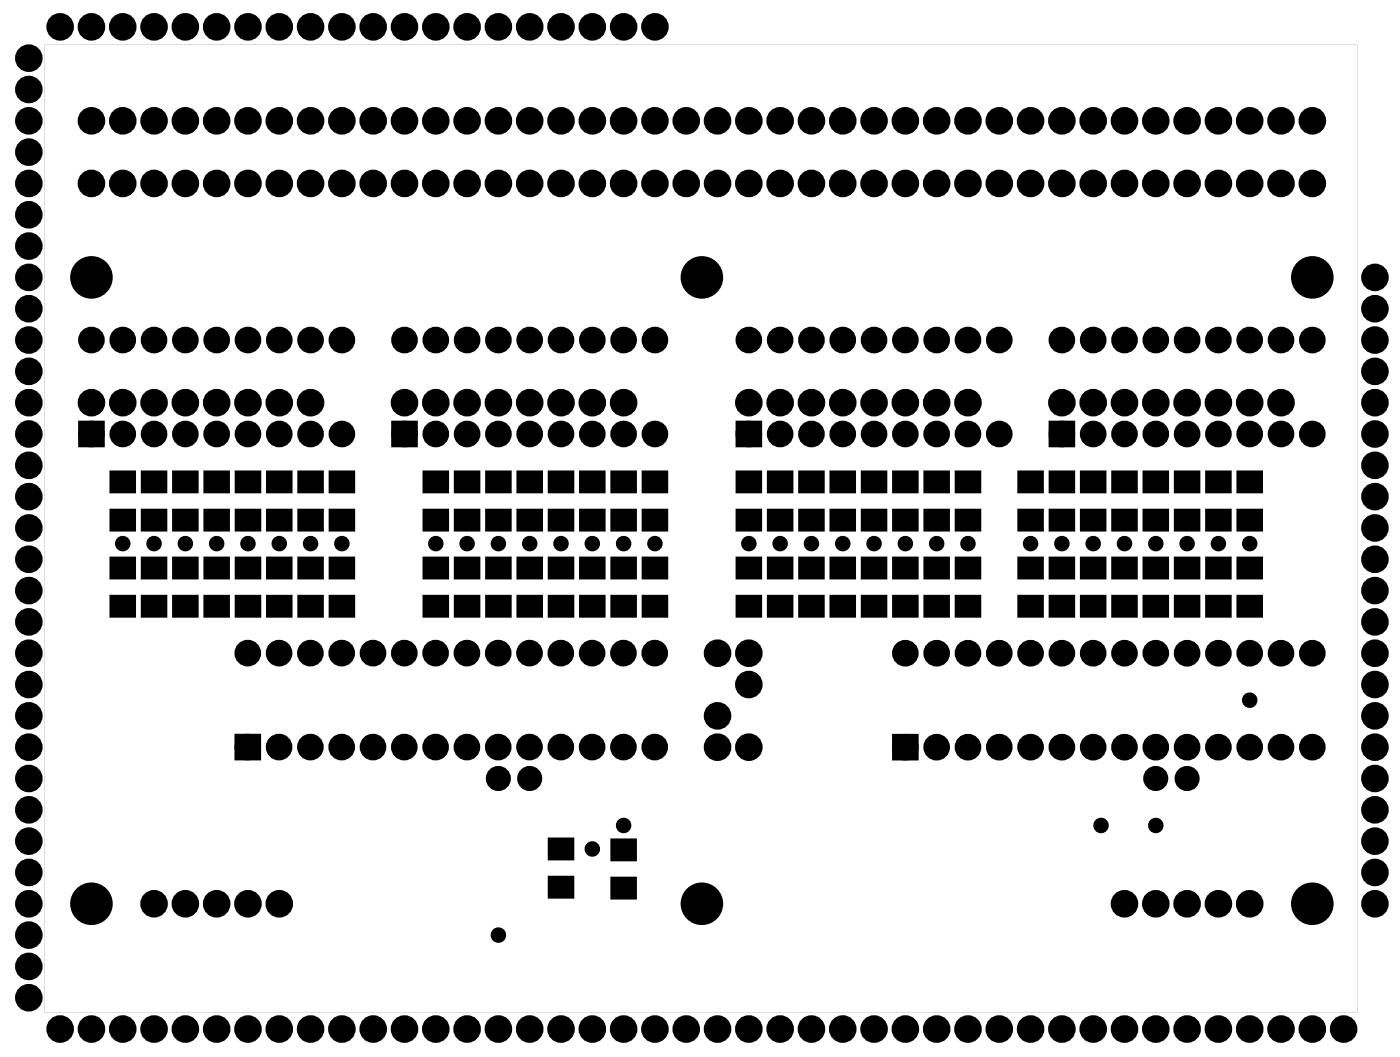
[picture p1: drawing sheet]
<svg xmlns="http://www.w3.org/2000/svg" width="114mm" height="86mm" viewBox="0 0 114 86" stroke-linecap="round" stroke-linejoin="round" font-family="sans-serif">
<g fill="#000">
<path d="M6.7 34.5h1.4v1.4h-1.4zM9 38.3h1.9v1.6h-1.9zM11.6 38.3h1.9v1.6h-1.9zM14.1 38.3h1.9v1.6h-1.9zM16.6 38.3h1.9v1.6h-1.9zM19.2 38.3h1.9v1.6h-1.9zM21.7 38.3h1.9v1.6h-1.9zM24.3 38.3h1.9v1.6h-1.9zM26.8 38.3h1.9v1.6h-1.9zM32.1 34.5h1.4v1.4h-1.4zM34.4 38.3h1.9v1.6h-1.9zM37 38.3h1.9v1.6h-1.9z"/>
<path d="M39.5 38.3h1.9v1.6h-1.9zM42 38.3h1.9v1.6h-1.9zM44.6 38.3h1.9v1.6h-1.9zM47.1 38.3h1.9v1.6h-1.9zM49.7 38.3h1.9v1.6h-1.9zM52.2 38.3h1.9v1.6h-1.9zM60.1 34.5h1.4v1.4h-1.4zM59.8 38.3h1.9v1.6h-1.9zM62.4 38.3h1.9v1.6h-1.9zM64.9 38.3h1.9v1.6h-1.9zM67.4 38.3h1.9v1.6h-1.9zM70 38.3h1.9v1.6h-1.9z"/>
<path d="M72.5 38.3h1.9v1.6h-1.9zM75.1 38.3h1.9v1.6h-1.9zM77.6 38.3h1.9v1.6h-1.9zM82.7 38.3h1.9v1.6h-1.9zM85.5 34.5h1.4v1.4h-1.4zM85.2 38.3h1.9v1.6h-1.9zM87.8 38.3h1.9v1.6h-1.9zM90.3 38.3h1.9v1.6h-1.9zM92.8 38.3h1.9v1.6h-1.9zM95.4 38.3h1.9v1.6h-1.9zM97.9 38.3h1.9v1.6h-1.9zM100.5 38.3h1.9v1.6h-1.9z"/>
<path d="M9 41.4h1.9v1.6h-1.9zM9 45.3h1.9v1.6h-1.9zM9 48.4h1.9v1.6h-1.9zM11.6 41.4h1.9v1.6h-1.9zM11.6 45.3h1.9v1.6h-1.9zM11.6 48.4h1.9v1.6h-1.9zM14.1 41.4h1.9v1.6h-1.9zM14.1 45.3h1.9v1.6h-1.9zM14.1 48.4h1.9v1.6h-1.9zM16.6 41.4h1.9v1.6h-1.9zM16.6 45.3h1.9v1.6h-1.9zM16.6 48.4h1.9v1.6h-1.9z"/>
<path d="M19.2 41.4h1.9v1.6h-1.9zM19.2 45.3h1.9v1.6h-1.9zM19.2 48.4h1.9v1.6h-1.9zM21.7 41.4h1.9v1.6h-1.9zM21.7 45.3h1.9v1.6h-1.9zM21.7 48.4h1.9v1.6h-1.9zM24.3 41.4h1.9v1.6h-1.9zM24.3 45.3h1.9v1.6h-1.9zM24.3 48.4h1.9v1.6h-1.9zM26.8 41.4h1.9v1.6h-1.9zM26.8 45.3h1.9v1.6h-1.9zM26.8 48.4h1.9v1.6h-1.9z"/>
<path d="M34.4 41.4h1.9v1.6h-1.9zM34.4 45.3h1.9v1.6h-1.9zM34.4 48.4h1.9v1.6h-1.9zM37 41.4h1.9v1.6h-1.9zM37 45.3h1.9v1.6h-1.9zM37 48.4h1.9v1.6h-1.9zM39.5 41.4h1.9v1.6h-1.9zM39.5 45.3h1.9v1.6h-1.9zM39.5 48.4h1.9v1.6h-1.9zM42 41.4h1.9v1.6h-1.9zM42 45.3h1.9v1.6h-1.9zM42 48.4h1.9v1.6h-1.9z"/>
<path d="M44.6 41.4h1.9v1.6h-1.9zM44.6 45.3h1.9v1.6h-1.9zM44.6 48.4h1.9v1.6h-1.9zM47.1 41.4h1.9v1.6h-1.9zM47.1 45.3h1.9v1.6h-1.9zM47.1 48.4h1.9v1.6h-1.9zM49.7 41.4h1.9v1.6h-1.9zM49.7 45.3h1.9v1.6h-1.9zM49.7 48.4h1.9v1.6h-1.9zM52.2 41.4h1.9v1.6h-1.9zM52.2 45.3h1.9v1.6h-1.9zM52.2 48.4h1.9v1.6h-1.9z"/>
<path d="M59.8 41.4h1.9v1.6h-1.9zM59.8 45.3h1.9v1.6h-1.9zM59.8 48.4h1.9v1.6h-1.9zM62.4 41.4h1.9v1.6h-1.9zM62.4 45.3h1.9v1.6h-1.9zM62.4 48.4h1.9v1.6h-1.9zM64.9 41.4h1.9v1.6h-1.9zM64.9 45.3h1.9v1.6h-1.9zM64.9 48.4h1.9v1.6h-1.9zM67.4 41.4h1.9v1.6h-1.9zM67.4 45.3h1.9v1.6h-1.9zM67.4 48.4h1.9v1.6h-1.9z"/>
<path d="M70 41.4h1.9v1.6h-1.9zM70 45.3h1.9v1.6h-1.9zM70 48.4h1.9v1.6h-1.9zM72.5 41.4h1.9v1.6h-1.9zM72.5 45.3h1.9v1.6h-1.9zM72.5 48.4h1.9v1.6h-1.9zM75.1 41.4h1.9v1.6h-1.9zM75.1 45.3h1.9v1.6h-1.9zM75.1 48.4h1.9v1.6h-1.9zM77.6 41.4h1.9v1.6h-1.9zM77.6 45.3h1.9v1.6h-1.9zM77.6 48.4h1.9v1.6h-1.9z"/>
<path d="M82.7 45.3h1.9v1.6h-1.9zM82.7 48.4h1.9v1.6h-1.9zM82.7 41.4h1.9v1.6h-1.9zM85.2 45.3h1.9v1.6h-1.9zM85.2 48.4h1.9v1.6h-1.9zM85.2 41.4h1.9v1.6h-1.9zM87.8 45.3h1.9v1.6h-1.9zM87.8 48.4h1.9v1.6h-1.9zM87.8 41.4h1.9v1.6h-1.9zM90.3 45.3h1.9v1.6h-1.9zM90.3 48.4h1.9v1.6h-1.9zM90.3 41.4h1.9v1.6h-1.9z"/>
<path d="M92.8 45.3h1.9v1.6h-1.9zM92.8 48.4h1.9v1.6h-1.9zM92.8 41.4h1.9v1.6h-1.9zM95.4 45.3h1.9v1.6h-1.9zM95.4 48.4h1.9v1.6h-1.9zM95.4 41.4h1.9v1.6h-1.9zM97.9 45.3h1.9v1.6h-1.9zM97.9 48.4h1.9v1.6h-1.9zM97.9 41.4h1.9v1.6h-1.9zM100.5 41.4h1.9v1.6h-1.9zM100.5 45.3h1.9v1.6h-1.9zM100.5 48.4h1.9v1.6h-1.9z"/>
<path d="M19.4 59.9h1.4v1.4h-1.4zM44.6 71.2h1.9v1.6h-1.9zM44.6 68.1h1.9v1.6h-1.9zM49.7 68.1h1.9v1.6h-1.9zM49.7 71.2h1.9v1.6h-1.9zM72.8 59.9h1.4v1.4h-1.4z"/>
<path d="M3.6 3.6h106.5v78.5h-106.5zM3.6 3.6v78.5h106.5v-78.5z"/>
</g>
<g fill="#000">
<circle cx="2.3" cy="9.8" r=".74"/>
<circle cx="2.3" cy="14.9" r=".74"/>
<circle cx="2.3" cy="7.3" r=".74"/>
<circle cx="2.3" cy="4.7" r=".74"/>
<circle cx="2.3" cy="12.3" r=".74"/>
<circle cx="2.3" cy="17.4" r=".74"/>
<circle cx="2.3" cy="20" r=".74"/>
<circle cx="4.9" cy="2.2" r=".74"/>
<circle cx="7.4" cy="14.9" r=".74"/>
<circle cx="7.4" cy="9.8" r=".74"/>
<circle cx="7.4" cy="2.2" r=".74"/>
<circle cx="10" cy="14.9" r=".74"/>
<circle cx="10" cy="9.8" r=".74"/>
<circle cx="10" cy="2.2" r=".74"/>
<circle cx="12.5" cy="14.9" r=".74"/>
<circle cx="12.5" cy="9.8" r=".74"/>
<circle cx="12.5" cy="2.2" r=".74"/>
<circle cx="15" cy="14.9" r=".74"/>
<circle cx="15" cy="9.8" r=".74"/>
<circle cx="15" cy="2.2" r=".74"/>
<circle cx="17.6" cy="14.9" r=".74"/>
<circle cx="17.6" cy="9.8" r=".74"/>
<circle cx="17.6" cy="2.2" r=".74"/>
<circle cx="20.1" cy="14.9" r=".74"/>
<circle cx="20.1" cy="9.8" r=".74"/>
<circle cx="20.1" cy="2.2" r=".74"/>
<circle cx="22.7" cy="14.9" r=".74"/>
<circle cx="22.7" cy="9.8" r=".74"/>
<circle cx="22.7" cy="2.2" r=".74"/>
<circle cx="25.2" cy="14.9" r=".74"/>
<circle cx="25.2" cy="9.8" r=".74"/>
<circle cx="25.2" cy="2.2" r=".74"/>
<circle cx="27.7" cy="14.9" r=".74"/>
<circle cx="27.7" cy="9.8" r=".74"/>
<circle cx="27.7" cy="2.2" r=".74"/>
<circle cx="30.3" cy="14.9" r=".74"/>
<circle cx="30.3" cy="9.8" r=".74"/>
<circle cx="30.3" cy="2.2" r=".74"/>
<circle cx="32.8" cy="14.9" r=".74"/>
<circle cx="32.8" cy="9.8" r=".74"/>
<circle cx="32.8" cy="2.2" r=".74"/>
<circle cx="35.4" cy="14.9" r=".74"/>
<circle cx="35.4" cy="9.8" r=".74"/>
<circle cx="35.4" cy="2.2" r=".74"/>
<circle cx="37.9" cy="14.9" r=".74"/>
<circle cx="37.9" cy="9.8" r=".74"/>
<circle cx="37.9" cy="2.2" r=".74"/>
<circle cx="40.4" cy="14.9" r=".74"/>
<circle cx="40.4" cy="9.8" r=".74"/>
<circle cx="40.4" cy="2.2" r=".74"/>
<circle cx="43" cy="14.9" r=".74"/>
<circle cx="43" cy="9.8" r=".74"/>
<circle cx="43" cy="2.2" r=".74"/>
<circle cx="45.5" cy="14.9" r=".74"/>
<circle cx="45.5" cy="9.8" r=".74"/>
<circle cx="45.5" cy="2.2" r=".74"/>
<circle cx="48.1" cy="14.9" r=".74"/>
<circle cx="48.1" cy="9.8" r=".74"/>
<circle cx="48.1" cy="2.2" r=".74"/>
<circle cx="50.6" cy="14.9" r=".74"/>
<circle cx="50.6" cy="9.8" r=".74"/>
<circle cx="50.6" cy="2.2" r=".74"/>
<circle cx="53.1" cy="14.9" r=".74"/>
<circle cx="53.1" cy="9.8" r=".74"/>
<circle cx="53.1" cy="2.2" r=".74"/>
<circle cx="55.7" cy="14.9" r=".74"/>
<circle cx="55.7" cy="9.8" r=".74"/>
<circle cx="58.2" cy="14.9" r=".74"/>
<circle cx="58.2" cy="9.8" r=".74"/>
<circle cx="60.8" cy="14.9" r=".74"/>
<circle cx="60.8" cy="9.8" r=".74"/>
<circle cx="63.3" cy="14.9" r=".74"/>
<circle cx="63.3" cy="9.8" r=".74"/>
<circle cx="65.8" cy="14.9" r=".74"/>
<circle cx="65.8" cy="9.8" r=".74"/>
<circle cx="68.4" cy="14.9" r=".74"/>
<circle cx="68.4" cy="9.8" r=".74"/>
<circle cx="70.9" cy="14.9" r=".74"/>
<circle cx="70.9" cy="9.8" r=".74"/>
<circle cx="73.5" cy="14.9" r=".74"/>
<circle cx="73.5" cy="9.8" r=".74"/>
<circle cx="76" cy="14.9" r=".74"/>
<circle cx="76" cy="9.8" r=".74"/>
<circle cx="78.5" cy="14.9" r=".74"/>
<circle cx="78.5" cy="9.8" r=".74"/>
<circle cx="81.1" cy="14.9" r=".74"/>
<circle cx="81.1" cy="9.8" r=".74"/>
<circle cx="83.6" cy="14.9" r=".74"/>
<circle cx="83.6" cy="9.8" r=".74"/>
<circle cx="86.2" cy="14.9" r=".74"/>
<circle cx="86.2" cy="9.8" r=".74"/>
<circle cx="88.7" cy="14.9" r=".74"/>
<circle cx="88.7" cy="9.8" r=".74"/>
<circle cx="91.2" cy="14.9" r=".74"/>
<circle cx="91.2" cy="9.8" r=".74"/>
<circle cx="93.8" cy="14.9" r=".74"/>
<circle cx="93.8" cy="9.8" r=".74"/>
<circle cx="96.3" cy="14.9" r=".74"/>
<circle cx="96.3" cy="9.8" r=".74"/>
<circle cx="98.9" cy="14.9" r=".74"/>
<circle cx="98.9" cy="9.8" r=".74"/>
<circle cx="101.4" cy="14.9" r=".74"/>
<circle cx="101.4" cy="9.8" r=".74"/>
<circle cx="103.9" cy="14.9" r=".74"/>
<circle cx="103.9" cy="9.8" r=".74"/>
<circle cx="106.5" cy="14.9" r=".74"/>
<circle cx="106.5" cy="9.8" r=".74"/>
<circle cx="2.3" cy="22.5" r=".74"/>
<circle cx="2.3" cy="25" r=".74"/>
<circle cx="2.3" cy="32.7" r=".74"/>
<circle cx="2.3" cy="30.1" r=".74"/>
<circle cx="2.3" cy="35.2" r=".74"/>
<circle cx="2.3" cy="37.7" r=".74"/>
<circle cx="2.3" cy="27.6" r=".74"/>
<circle cx="7.4" cy="22.5" r="1.6"/>
<circle cx="7.4" cy="27.6" r=".7"/>
<circle cx="7.4" cy="35.2" r=".7"/>
<circle cx="7.4" cy="32.7" r=".74"/>
<circle cx="10" cy="27.6" r=".7"/>
<circle cx="10" cy="35.2" r=".7"/>
<circle cx="10" cy="32.7" r=".74"/>
<circle cx="12.5" cy="27.6" r=".7"/>
<circle cx="12.5" cy="35.2" r=".7"/>
<circle cx="12.5" cy="32.7" r=".74"/>
<circle cx="15" cy="27.6" r=".7"/>
<circle cx="15" cy="35.2" r=".7"/>
<circle cx="15" cy="32.7" r=".74"/>
<circle cx="17.6" cy="27.6" r=".7"/>
<circle cx="17.6" cy="35.2" r=".7"/>
<circle cx="17.6" cy="32.7" r=".74"/>
<circle cx="20.1" cy="27.6" r=".7"/>
<circle cx="20.1" cy="35.2" r=".7"/>
<circle cx="20.1" cy="32.7" r=".74"/>
<circle cx="22.7" cy="27.6" r=".7"/>
<circle cx="22.7" cy="35.2" r=".7"/>
<circle cx="22.7" cy="32.7" r=".74"/>
<circle cx="25.2" cy="27.6" r=".7"/>
<circle cx="25.2" cy="35.2" r=".7"/>
<circle cx="25.2" cy="32.7" r=".74"/>
<circle cx="27.7" cy="27.6" r=".7"/>
<circle cx="27.7" cy="35.2" r=".7"/>
<circle cx="32.8" cy="27.6" r=".7"/>
<circle cx="32.8" cy="35.2" r=".7"/>
<circle cx="32.8" cy="32.7" r=".74"/>
<circle cx="35.4" cy="27.6" r=".7"/>
<circle cx="35.4" cy="35.2" r=".7"/>
<circle cx="35.4" cy="32.7" r=".74"/>
<circle cx="37.9" cy="27.6" r=".7"/>
<circle cx="37.9" cy="35.2" r=".7"/>
<circle cx="37.9" cy="32.7" r=".74"/>
<circle cx="40.4" cy="27.6" r=".7"/>
<circle cx="40.4" cy="35.2" r=".7"/>
<circle cx="40.4" cy="32.7" r=".74"/>
<circle cx="43" cy="27.6" r=".7"/>
<circle cx="43" cy="35.2" r=".7"/>
<circle cx="43" cy="32.7" r=".74"/>
<circle cx="45.5" cy="27.6" r=".7"/>
<circle cx="45.5" cy="35.2" r=".7"/>
<circle cx="45.5" cy="32.7" r=".74"/>
<circle cx="48.1" cy="27.6" r=".7"/>
<circle cx="48.1" cy="35.2" r=".7"/>
<circle cx="48.1" cy="32.7" r=".74"/>
<circle cx="50.6" cy="27.6" r=".7"/>
<circle cx="50.6" cy="35.2" r=".7"/>
<circle cx="50.6" cy="32.7" r=".74"/>
<circle cx="53.1" cy="27.6" r=".7"/>
<circle cx="53.1" cy="35.2" r=".7"/>
<circle cx="57" cy="22.5" r="1.6"/>
<circle cx="60.8" cy="27.6" r=".7"/>
<circle cx="60.8" cy="35.2" r=".7"/>
<circle cx="60.8" cy="32.7" r=".74"/>
<circle cx="63.3" cy="27.6" r=".7"/>
<circle cx="63.3" cy="35.2" r=".7"/>
<circle cx="63.3" cy="32.7" r=".74"/>
<circle cx="65.8" cy="27.6" r=".7"/>
<circle cx="65.8" cy="35.2" r=".7"/>
<circle cx="65.8" cy="32.7" r=".74"/>
<circle cx="68.4" cy="27.6" r=".7"/>
<circle cx="68.4" cy="35.2" r=".7"/>
<circle cx="68.4" cy="32.7" r=".74"/>
<circle cx="70.9" cy="27.6" r=".7"/>
<circle cx="70.9" cy="35.2" r=".7"/>
<circle cx="70.9" cy="32.7" r=".74"/>
<circle cx="73.5" cy="27.6" r=".7"/>
<circle cx="73.5" cy="35.2" r=".7"/>
<circle cx="73.5" cy="32.7" r=".74"/>
<circle cx="76" cy="27.6" r=".7"/>
<circle cx="76" cy="35.2" r=".7"/>
<circle cx="76" cy="32.7" r=".74"/>
<circle cx="78.5" cy="27.6" r=".7"/>
<circle cx="78.5" cy="35.2" r=".7"/>
<circle cx="78.5" cy="32.7" r=".74"/>
<circle cx="81.1" cy="27.6" r=".7"/>
<circle cx="81.1" cy="35.2" r=".7"/>
<circle cx="86.2" cy="27.6" r=".7"/>
<circle cx="86.2" cy="35.2" r=".7"/>
<circle cx="86.2" cy="32.7" r=".74"/>
<circle cx="88.7" cy="27.6" r=".7"/>
<circle cx="88.7" cy="35.2" r=".7"/>
<circle cx="88.7" cy="32.7" r=".74"/>
<circle cx="91.2" cy="27.6" r=".7"/>
<circle cx="91.2" cy="35.2" r=".7"/>
<circle cx="91.2" cy="32.7" r=".74"/>
<circle cx="93.8" cy="27.6" r=".7"/>
<circle cx="93.8" cy="35.2" r=".7"/>
<circle cx="93.8" cy="32.7" r=".74"/>
<circle cx="96.3" cy="27.6" r=".7"/>
<circle cx="96.3" cy="35.2" r=".7"/>
<circle cx="96.3" cy="32.7" r=".74"/>
<circle cx="98.9" cy="27.6" r=".7"/>
<circle cx="98.9" cy="35.2" r=".7"/>
<circle cx="98.9" cy="32.7" r=".74"/>
<circle cx="101.4" cy="27.6" r=".7"/>
<circle cx="101.4" cy="35.2" r=".7"/>
<circle cx="101.4" cy="32.7" r=".74"/>
<circle cx="103.9" cy="27.6" r=".7"/>
<circle cx="103.9" cy="35.2" r=".7"/>
<circle cx="103.9" cy="32.7" r=".74"/>
<circle cx="106.5" cy="22.5" r="1.6"/>
<circle cx="106.5" cy="27.6" r=".7"/>
<circle cx="106.5" cy="35.2" r=".7"/>
<circle cx="111.6" cy="35.2" r=".74"/>
<circle cx="111.6" cy="37.7" r=".74"/>
<circle cx="111.6" cy="22.5" r=".74"/>
<circle cx="111.6" cy="25" r=".74"/>
<circle cx="111.6" cy="27.6" r=".74"/>
<circle cx="111.6" cy="30.1" r=".74"/>
<circle cx="111.6" cy="32.7" r=".74"/>
<circle cx="2.3" cy="50.4" r=".74"/>
<circle cx="2.3" cy="53" r=".74"/>
<circle cx="2.3" cy="58.1" r=".74"/>
<circle cx="2.3" cy="47.9" r=".74"/>
<circle cx="2.3" cy="55.5" r=".74"/>
<circle cx="2.3" cy="45.4" r=".74"/>
<circle cx="2.3" cy="40.3" r=".74"/>
<circle cx="2.3" cy="42.8" r=".74"/>
<circle cx="10" cy="44.1" r=".35"/>
<circle cx="12.5" cy="44.1" r=".35"/>
<circle cx="15" cy="44.1" r=".35"/>
<circle cx="17.6" cy="44.1" r=".35"/>
<circle cx="20.1" cy="53" r=".7"/>
<circle cx="20.1" cy="44.1" r=".35"/>
<circle cx="22.6" cy="53" r=".7"/>
<circle cx="22.7" cy="44.1" r=".35"/>
<circle cx="25.2" cy="53" r=".7"/>
<circle cx="25.2" cy="44.1" r=".35"/>
<circle cx="27.7" cy="53" r=".7"/>
<circle cx="27.7" cy="44.1" r=".35"/>
<circle cx="30.3" cy="53" r=".7"/>
<circle cx="32.8" cy="53" r=".7"/>
<circle cx="35.3" cy="53" r=".7"/>
<circle cx="35.4" cy="44.1" r=".35"/>
<circle cx="37.9" cy="53" r=".7"/>
<circle cx="37.9" cy="44.1" r=".35"/>
<circle cx="40.4" cy="53" r=".7"/>
<circle cx="40.4" cy="44.1" r=".35"/>
<circle cx="43" cy="53" r=".7"/>
<circle cx="43" cy="44.1" r=".35"/>
<circle cx="45.5" cy="53" r=".7"/>
<circle cx="45.5" cy="44.1" r=".35"/>
<circle cx="48" cy="53" r=".7"/>
<circle cx="48.1" cy="44.1" r=".35"/>
<circle cx="50.6" cy="53" r=".7"/>
<circle cx="50.6" cy="44.1" r=".35"/>
<circle cx="53.1" cy="53" r=".7"/>
<circle cx="53.1" cy="44.1" r=".35"/>
<circle cx="58.2" cy="53" r=".74"/>
<circle cx="58.2" cy="58.1" r=".74"/>
<circle cx="60.8" cy="53" r=".74"/>
<circle cx="60.8" cy="44.1" r=".35"/>
<circle cx="60.8" cy="55.5" r=".74"/>
<circle cx="63.3" cy="44.1" r=".35"/>
<circle cx="65.8" cy="44.1" r=".35"/>
<circle cx="68.4" cy="44.1" r=".35"/>
<circle cx="70.9" cy="44.1" r=".35"/>
<circle cx="73.5" cy="44.1" r=".35"/>
<circle cx="73.5" cy="53" r=".7"/>
<circle cx="76" cy="44.1" r=".35"/>
<circle cx="76" cy="53" r=".7"/>
<circle cx="78.5" cy="44.1" r=".35"/>
<circle cx="78.5" cy="53" r=".7"/>
<circle cx="81.1" cy="53" r=".7"/>
<circle cx="83.6" cy="44.1" r=".35"/>
<circle cx="83.6" cy="53" r=".7"/>
<circle cx="86.2" cy="44.1" r=".35"/>
<circle cx="86.2" cy="53" r=".7"/>
<circle cx="88.7" cy="44.1" r=".35"/>
<circle cx="88.7" cy="53" r=".7"/>
<circle cx="91.2" cy="44.1" r=".35"/>
<circle cx="91.2" cy="53" r=".7"/>
<circle cx="93.8" cy="44.1" r=".35"/>
<circle cx="93.8" cy="53" r=".7"/>
<circle cx="96.3" cy="44.1" r=".35"/>
<circle cx="96.3" cy="53" r=".7"/>
<circle cx="98.9" cy="44.1" r=".35"/>
<circle cx="98.9" cy="53" r=".7"/>
<circle cx="101.4" cy="56.8" r=".35"/>
<circle cx="101.4" cy="44.1" r=".35"/>
<circle cx="101.4" cy="53" r=".7"/>
<circle cx="103.9" cy="53" r=".7"/>
<circle cx="106.5" cy="53" r=".7"/>
<circle cx="111.6" cy="40.3" r=".74"/>
<circle cx="111.6" cy="53" r=".74"/>
<circle cx="111.6" cy="55.5" r=".74"/>
<circle cx="111.6" cy="58.1" r=".74"/>
<circle cx="111.6" cy="45.4" r=".74"/>
<circle cx="111.6" cy="42.8" r=".74"/>
<circle cx="111.6" cy="50.4" r=".74"/>
<circle cx="111.6" cy="47.9" r=".74"/>
<circle cx="2.3" cy="70.8" r=".74"/>
<circle cx="2.3" cy="75.8" r=".74"/>
<circle cx="2.3" cy="65.7" r=".74"/>
<circle cx="2.3" cy="60.6" r=".74"/>
<circle cx="2.3" cy="63.1" r=".74"/>
<circle cx="2.3" cy="68.2" r=".74"/>
<circle cx="2.3" cy="78.4" r=".74"/>
<circle cx="2.3" cy="73.3" r=".74"/>
<circle cx="7.4" cy="73.3" r="1.6"/>
<circle cx="12.5" cy="73.3" r=".74"/>
<circle cx="15" cy="73.3" r=".74"/>
<circle cx="17.6" cy="73.3" r=".74"/>
<circle cx="20.1" cy="60.6" r=".7"/>
<circle cx="20.1" cy="73.3" r=".74"/>
<circle cx="22.6" cy="60.6" r=".7"/>
<circle cx="22.7" cy="73.3" r=".74"/>
<circle cx="25.2" cy="60.6" r=".7"/>
<circle cx="27.7" cy="60.6" r=".7"/>
<circle cx="30.3" cy="60.6" r=".7"/>
<circle cx="32.8" cy="60.6" r=".7"/>
<circle cx="35.3" cy="60.6" r=".7"/>
<circle cx="37.9" cy="60.6" r=".7"/>
<circle cx="40.4" cy="60.6" r=".7"/>
<circle cx="40.4" cy="63.1" r=".64"/>
<circle cx="40.4" cy="75.8" r=".35"/>
<circle cx="43" cy="60.6" r=".7"/>
<circle cx="43" cy="63.1" r=".64"/>
<circle cx="45.5" cy="60.6" r=".7"/>
<circle cx="48" cy="60.6" r=".7"/>
<circle cx="48.1" cy="68.9" r=".35"/>
<circle cx="50.6" cy="60.6" r=".7"/>
<circle cx="50.6" cy="66.9" r=".35"/>
<circle cx="53.1" cy="60.6" r=".7"/>
<circle cx="56.9" cy="73.3" r="1.6"/>
<circle cx="58.2" cy="60.6" r=".74"/>
<circle cx="60.8" cy="60.6" r=".74"/>
<circle cx="73.5" cy="60.6" r=".7"/>
<circle cx="76" cy="60.6" r=".7"/>
<circle cx="78.5" cy="60.6" r=".7"/>
<circle cx="81.1" cy="60.6" r=".7"/>
<circle cx="83.6" cy="60.6" r=".7"/>
<circle cx="86.2" cy="60.6" r=".7"/>
<circle cx="88.7" cy="60.6" r=".7"/>
<circle cx="89.3" cy="66.9" r=".35"/>
<circle cx="91.2" cy="60.6" r=".7"/>
<circle cx="91.2" cy="73.3" r=".74"/>
<circle cx="93.8" cy="63.1" r=".64"/>
<circle cx="93.8" cy="66.9" r=".35"/>
<circle cx="93.8" cy="60.6" r=".7"/>
<circle cx="93.8" cy="73.3" r=".74"/>
<circle cx="96.3" cy="63.1" r=".64"/>
<circle cx="96.3" cy="60.6" r=".7"/>
<circle cx="96.3" cy="73.3" r=".74"/>
<circle cx="98.9" cy="60.6" r=".7"/>
<circle cx="98.9" cy="73.3" r=".74"/>
<circle cx="101.4" cy="60.6" r=".7"/>
<circle cx="101.4" cy="73.3" r=".74"/>
<circle cx="103.9" cy="60.6" r=".7"/>
<circle cx="106.5" cy="73.3" r="1.6"/>
<circle cx="106.5" cy="60.6" r=".7"/>
<circle cx="111.6" cy="70.8" r=".74"/>
<circle cx="111.6" cy="68.2" r=".74"/>
<circle cx="111.6" cy="65.7" r=".74"/>
<circle cx="111.6" cy="63.1" r=".74"/>
<circle cx="111.6" cy="73.3" r=".74"/>
<circle cx="111.6" cy="60.6" r=".74"/>
<circle cx="2.3" cy="80.9" r=".74"/>
<circle cx="4.9" cy="83.5" r=".74"/>
<circle cx="7.4" cy="83.5" r=".74"/>
<circle cx="10" cy="83.5" r=".74"/>
<circle cx="12.5" cy="83.5" r=".74"/>
<circle cx="15" cy="83.5" r=".74"/>
<circle cx="17.6" cy="83.5" r=".74"/>
<circle cx="20.1" cy="83.5" r=".74"/>
<circle cx="22.7" cy="83.5" r=".74"/>
<circle cx="25.2" cy="83.5" r=".74"/>
<circle cx="27.7" cy="83.5" r=".74"/>
<circle cx="30.3" cy="83.5" r=".74"/>
<circle cx="32.8" cy="83.5" r=".74"/>
<circle cx="35.4" cy="83.5" r=".74"/>
<circle cx="37.9" cy="83.5" r=".74"/>
<circle cx="40.4" cy="83.5" r=".74"/>
<circle cx="43" cy="83.5" r=".74"/>
<circle cx="45.5" cy="83.5" r=".74"/>
<circle cx="48.1" cy="83.5" r=".74"/>
<circle cx="50.6" cy="83.5" r=".74"/>
<circle cx="53.1" cy="83.5" r=".74"/>
<circle cx="55.7" cy="83.5" r=".74"/>
<circle cx="58.2" cy="83.5" r=".74"/>
<circle cx="60.8" cy="83.5" r=".74"/>
<circle cx="63.3" cy="83.5" r=".74"/>
<circle cx="65.8" cy="83.5" r=".74"/>
<circle cx="68.4" cy="83.5" r=".74"/>
<circle cx="70.9" cy="83.5" r=".74"/>
<circle cx="73.5" cy="83.5" r=".74"/>
<circle cx="76" cy="83.5" r=".74"/>
<circle cx="78.5" cy="83.5" r=".74"/>
<circle cx="81.1" cy="83.5" r=".74"/>
<circle cx="83.6" cy="83.5" r=".74"/>
<circle cx="86.2" cy="83.5" r=".74"/>
<circle cx="88.7" cy="83.5" r=".74"/>
<circle cx="91.2" cy="83.5" r=".74"/>
<circle cx="93.8" cy="83.5" r=".74"/>
<circle cx="96.3" cy="83.5" r=".74"/>
<circle cx="98.9" cy="83.5" r=".74"/>
<circle cx="101.4" cy="83.5" r=".74"/>
<circle cx="103.9" cy="83.5" r=".74"/>
<circle cx="106.5" cy="83.5" r=".74"/>
<circle cx="109" cy="83.5" r=".74"/>
</g>
<g fill="none" stroke="#000" stroke-width=".55">
<circle cx="10" cy="44.1" r=".35"/>
<circle cx="12.5" cy="44.1" r=".35"/>
<circle cx="15" cy="44.1" r=".35"/>
<circle cx="17.6" cy="44.1" r=".35"/>
<circle cx="20.1" cy="44.1" r=".35"/>
<circle cx="22.7" cy="44.1" r=".35"/>
<circle cx="25.2" cy="44.1" r=".35"/>
<circle cx="27.7" cy="44.1" r=".35"/>
<circle cx="35.4" cy="44.1" r=".35"/>
<circle cx="37.9" cy="44.1" r=".35"/>
<circle cx="40.4" cy="44.1" r=".35"/>
<circle cx="43" cy="44.1" r=".35"/>
<circle cx="45.5" cy="44.1" r=".35"/>
<circle cx="48.1" cy="44.1" r=".35"/>
<circle cx="50.6" cy="44.1" r=".35"/>
<circle cx="53.1" cy="44.1" r=".35"/>
<circle cx="60.8" cy="44.1" r=".35"/>
<circle cx="63.3" cy="44.1" r=".35"/>
<circle cx="65.8" cy="44.1" r=".35"/>
<circle cx="68.4" cy="44.1" r=".35"/>
<circle cx="70.9" cy="44.1" r=".35"/>
<circle cx="73.5" cy="44.1" r=".35"/>
<circle cx="76" cy="44.1" r=".35"/>
<circle cx="78.5" cy="44.1" r=".35"/>
<circle cx="83.6" cy="44.1" r=".35"/>
<circle cx="86.2" cy="44.1" r=".35"/>
<circle cx="88.7" cy="44.1" r=".35"/>
<circle cx="91.2" cy="44.1" r=".35"/>
<circle cx="93.8" cy="44.1" r=".35"/>
<circle cx="96.3" cy="44.1" r=".35"/>
<circle cx="98.9" cy="44.1" r=".35"/>
<circle cx="101.4" cy="56.8" r=".35"/>
<circle cx="101.4" cy="44.1" r=".35"/>
<circle cx="40.4" cy="75.8" r=".35"/>
<circle cx="48.1" cy="68.9" r=".35"/>
<circle cx="50.6" cy="66.9" r=".35"/>
<circle cx="89.3" cy="66.9" r=".35"/>
<circle cx="93.8" cy="66.9" r=".35"/>
</g>
<g fill="none" stroke="#000" stroke-width=".76" stroke-linecap="butt">
<path d="M6.7 34.5h1.4v1.4h-1.4zM32.1 34.5h1.4v1.4h-1.4zM60.1 34.5h1.4v1.4h-1.4zM85.5 34.5h1.4v1.4h-1.4zM19.4 59.9h1.4v1.4h-1.4zM72.8 59.9h1.4v1.4h-1.4z"/>
<circle cx="2.3" cy="7.3" r=".74"/>
<circle cx="2.3" cy="4.7" r=".74"/>
<circle cx="2.3" cy="12.3" r=".74"/>
<circle cx="2.3" cy="9.8" r=".74"/>
<circle cx="2.3" cy="17.4" r=".74"/>
<circle cx="2.3" cy="20" r=".74"/>
<circle cx="2.3" cy="14.9" r=".74"/>
<circle cx="4.9" cy="2.2" r=".74"/>
<circle cx="7.4" cy="9.8" r=".74"/>
<circle cx="7.4" cy="14.9" r=".74"/>
<circle cx="7.4" cy="2.2" r=".74"/>
<circle cx="10" cy="9.8" r=".74"/>
<circle cx="10" cy="14.9" r=".74"/>
<circle cx="10" cy="2.2" r=".74"/>
<circle cx="12.5" cy="9.8" r=".74"/>
<circle cx="12.5" cy="14.9" r=".74"/>
<circle cx="12.5" cy="2.2" r=".74"/>
<circle cx="15" cy="9.8" r=".74"/>
<circle cx="15" cy="14.9" r=".74"/>
<circle cx="15" cy="2.2" r=".74"/>
<circle cx="17.6" cy="14.9" r=".74"/>
<circle cx="17.6" cy="9.8" r=".74"/>
<circle cx="17.6" cy="2.2" r=".74"/>
<circle cx="20.1" cy="9.8" r=".74"/>
<circle cx="20.1" cy="14.9" r=".74"/>
<circle cx="20.1" cy="2.2" r=".74"/>
<circle cx="22.7" cy="14.9" r=".74"/>
<circle cx="22.7" cy="9.8" r=".74"/>
<circle cx="22.7" cy="2.2" r=".74"/>
<circle cx="25.2" cy="9.8" r=".74"/>
<circle cx="25.2" cy="14.9" r=".74"/>
<circle cx="25.2" cy="2.2" r=".74"/>
<circle cx="27.7" cy="9.8" r=".74"/>
<circle cx="27.7" cy="14.9" r=".74"/>
<circle cx="27.7" cy="2.2" r=".74"/>
<circle cx="30.3" cy="9.8" r=".74"/>
<circle cx="30.3" cy="14.9" r=".74"/>
<circle cx="30.3" cy="2.2" r=".74"/>
<circle cx="32.8" cy="9.8" r=".74"/>
<circle cx="32.8" cy="14.9" r=".74"/>
<circle cx="32.8" cy="2.2" r=".74"/>
<circle cx="35.4" cy="9.8" r=".74"/>
<circle cx="35.4" cy="14.9" r=".74"/>
<circle cx="35.4" cy="2.2" r=".74"/>
<circle cx="37.9" cy="9.8" r=".74"/>
<circle cx="37.9" cy="14.9" r=".74"/>
<circle cx="37.9" cy="2.2" r=".74"/>
<circle cx="40.4" cy="9.8" r=".74"/>
<circle cx="40.4" cy="14.9" r=".74"/>
<circle cx="40.4" cy="2.2" r=".74"/>
<circle cx="43" cy="9.8" r=".74"/>
<circle cx="43" cy="14.9" r=".74"/>
<circle cx="43" cy="2.2" r=".74"/>
<circle cx="45.5" cy="9.8" r=".74"/>
<circle cx="45.5" cy="14.9" r=".74"/>
<circle cx="45.5" cy="2.2" r=".74"/>
<circle cx="48.1" cy="9.8" r=".74"/>
<circle cx="48.1" cy="14.9" r=".74"/>
<circle cx="48.1" cy="2.2" r=".74"/>
<circle cx="50.6" cy="9.8" r=".74"/>
<circle cx="50.6" cy="14.9" r=".74"/>
<circle cx="50.6" cy="2.2" r=".74"/>
<circle cx="53.1" cy="9.8" r=".74"/>
<circle cx="53.1" cy="14.9" r=".74"/>
<circle cx="53.1" cy="2.2" r=".74"/>
<circle cx="55.7" cy="9.8" r=".74"/>
<circle cx="55.7" cy="14.9" r=".74"/>
<circle cx="58.2" cy="9.8" r=".74"/>
<circle cx="58.2" cy="14.9" r=".74"/>
<circle cx="60.8" cy="9.8" r=".74"/>
<circle cx="60.8" cy="14.9" r=".74"/>
<circle cx="63.3" cy="14.9" r=".74"/>
<circle cx="63.3" cy="9.8" r=".74"/>
<circle cx="65.8" cy="14.9" r=".74"/>
<circle cx="65.8" cy="9.8" r=".74"/>
<circle cx="68.4" cy="14.9" r=".74"/>
<circle cx="68.4" cy="9.8" r=".74"/>
<circle cx="70.9" cy="14.9" r=".74"/>
<circle cx="70.9" cy="9.8" r=".74"/>
<circle cx="73.5" cy="14.9" r=".74"/>
<circle cx="73.5" cy="9.8" r=".74"/>
<circle cx="76" cy="14.9" r=".74"/>
<circle cx="76" cy="9.8" r=".74"/>
<circle cx="78.5" cy="14.9" r=".74"/>
<circle cx="78.5" cy="9.8" r=".74"/>
<circle cx="81.1" cy="14.9" r=".74"/>
<circle cx="81.1" cy="9.8" r=".74"/>
<circle cx="83.6" cy="14.9" r=".74"/>
<circle cx="83.6" cy="9.8" r=".74"/>
<circle cx="86.2" cy="9.8" r=".74"/>
<circle cx="86.2" cy="14.9" r=".74"/>
<circle cx="88.7" cy="9.8" r=".74"/>
<circle cx="88.7" cy="14.9" r=".74"/>
<circle cx="91.2" cy="14.9" r=".74"/>
<circle cx="91.2" cy="9.8" r=".74"/>
<circle cx="93.8" cy="9.8" r=".74"/>
<circle cx="93.8" cy="14.9" r=".74"/>
<circle cx="96.3" cy="14.9" r=".74"/>
<circle cx="96.3" cy="9.8" r=".74"/>
<circle cx="98.9" cy="14.9" r=".74"/>
<circle cx="98.9" cy="9.8" r=".74"/>
<circle cx="101.4" cy="14.9" r=".74"/>
<circle cx="101.4" cy="9.8" r=".74"/>
<circle cx="103.9" cy="9.8" r=".74"/>
<circle cx="103.9" cy="14.9" r=".74"/>
<circle cx="106.5" cy="9.8" r=".74"/>
<circle cx="106.5" cy="14.9" r=".74"/>
<circle cx="2.3" cy="27.6" r=".74"/>
<circle cx="2.3" cy="35.2" r=".74"/>
<circle cx="2.3" cy="37.7" r=".74"/>
<circle cx="2.3" cy="32.7" r=".74"/>
<circle cx="2.3" cy="30.1" r=".74"/>
<circle cx="2.3" cy="25" r=".74"/>
<circle cx="2.3" cy="22.5" r=".74"/>
<circle cx="7.4" cy="27.6" r=".7"/>
<circle cx="7.4" cy="35.2" r=".7"/>
<circle cx="7.4" cy="32.7" r=".74"/>
<circle cx="10" cy="27.6" r=".7"/>
<circle cx="10" cy="35.2" r=".7"/>
<circle cx="10" cy="32.7" r=".74"/>
<circle cx="12.5" cy="27.6" r=".7"/>
<circle cx="12.5" cy="35.2" r=".7"/>
<circle cx="12.5" cy="32.7" r=".74"/>
<circle cx="15" cy="27.6" r=".7"/>
<circle cx="15" cy="35.2" r=".7"/>
<circle cx="15" cy="32.7" r=".74"/>
<circle cx="17.6" cy="27.6" r=".7"/>
<circle cx="17.6" cy="35.2" r=".7"/>
<circle cx="17.6" cy="32.7" r=".74"/>
<circle cx="20.1" cy="27.6" r=".7"/>
<circle cx="20.1" cy="35.2" r=".7"/>
<circle cx="20.1" cy="32.7" r=".74"/>
<circle cx="22.7" cy="27.6" r=".7"/>
<circle cx="22.7" cy="35.2" r=".7"/>
<circle cx="22.7" cy="32.7" r=".74"/>
<circle cx="25.2" cy="27.6" r=".7"/>
<circle cx="25.2" cy="35.2" r=".7"/>
<circle cx="25.2" cy="32.7" r=".74"/>
<circle cx="27.7" cy="27.6" r=".7"/>
<circle cx="27.7" cy="35.2" r=".7"/>
<circle cx="32.8" cy="27.6" r=".7"/>
<circle cx="32.8" cy="35.2" r=".7"/>
<circle cx="32.8" cy="32.7" r=".74"/>
<circle cx="35.4" cy="27.6" r=".7"/>
<circle cx="35.4" cy="35.2" r=".7"/>
<circle cx="35.4" cy="32.7" r=".74"/>
<circle cx="37.9" cy="27.6" r=".7"/>
<circle cx="37.9" cy="35.2" r=".7"/>
<circle cx="37.9" cy="32.7" r=".74"/>
<circle cx="40.4" cy="27.6" r=".7"/>
<circle cx="40.4" cy="35.2" r=".7"/>
<circle cx="40.4" cy="32.7" r=".74"/>
<circle cx="43" cy="27.6" r=".7"/>
<circle cx="43" cy="35.2" r=".7"/>
<circle cx="43" cy="32.7" r=".74"/>
<circle cx="45.5" cy="27.6" r=".7"/>
<circle cx="45.5" cy="35.2" r=".7"/>
<circle cx="45.5" cy="32.7" r=".74"/>
<circle cx="48.1" cy="27.6" r=".7"/>
<circle cx="48.1" cy="35.2" r=".7"/>
<circle cx="48.1" cy="32.7" r=".74"/>
<circle cx="50.6" cy="27.6" r=".7"/>
<circle cx="50.6" cy="35.2" r=".7"/>
<circle cx="50.6" cy="32.7" r=".74"/>
<circle cx="53.1" cy="27.6" r=".7"/>
<circle cx="53.1" cy="35.2" r=".7"/>
<circle cx="60.8" cy="27.6" r=".7"/>
<circle cx="60.8" cy="35.2" r=".7"/>
<circle cx="60.8" cy="32.7" r=".74"/>
<circle cx="63.3" cy="27.6" r=".7"/>
<circle cx="63.3" cy="35.2" r=".7"/>
<circle cx="63.3" cy="32.7" r=".74"/>
<circle cx="65.8" cy="27.6" r=".7"/>
<circle cx="65.8" cy="35.2" r=".7"/>
<circle cx="65.8" cy="32.7" r=".74"/>
<circle cx="68.4" cy="27.6" r=".7"/>
<circle cx="68.4" cy="35.2" r=".7"/>
<circle cx="68.4" cy="32.7" r=".74"/>
<circle cx="70.9" cy="27.6" r=".7"/>
<circle cx="70.9" cy="35.2" r=".7"/>
<circle cx="70.9" cy="32.7" r=".74"/>
<circle cx="73.5" cy="27.6" r=".7"/>
<circle cx="73.5" cy="35.2" r=".7"/>
<circle cx="73.5" cy="32.7" r=".74"/>
<circle cx="76" cy="27.6" r=".7"/>
<circle cx="76" cy="35.2" r=".7"/>
<circle cx="76" cy="32.7" r=".74"/>
<circle cx="78.5" cy="27.6" r=".7"/>
<circle cx="78.5" cy="35.2" r=".7"/>
<circle cx="78.5" cy="32.7" r=".74"/>
<circle cx="81.1" cy="27.6" r=".7"/>
<circle cx="81.1" cy="35.2" r=".7"/>
<circle cx="86.2" cy="27.6" r=".7"/>
<circle cx="86.2" cy="35.2" r=".7"/>
<circle cx="86.2" cy="32.7" r=".74"/>
<circle cx="88.7" cy="27.6" r=".7"/>
<circle cx="88.7" cy="35.2" r=".7"/>
<circle cx="88.7" cy="32.7" r=".74"/>
<circle cx="91.2" cy="27.6" r=".7"/>
<circle cx="91.2" cy="35.2" r=".7"/>
<circle cx="91.2" cy="32.7" r=".74"/>
<circle cx="93.8" cy="27.6" r=".7"/>
<circle cx="93.8" cy="35.2" r=".7"/>
<circle cx="93.8" cy="32.7" r=".74"/>
<circle cx="96.3" cy="27.6" r=".7"/>
<circle cx="96.3" cy="35.2" r=".7"/>
<circle cx="96.3" cy="32.7" r=".74"/>
<circle cx="98.9" cy="27.6" r=".7"/>
<circle cx="98.9" cy="35.2" r=".7"/>
<circle cx="98.9" cy="32.7" r=".74"/>
<circle cx="101.4" cy="27.6" r=".7"/>
<circle cx="101.4" cy="35.2" r=".7"/>
<circle cx="101.4" cy="32.7" r=".74"/>
<circle cx="103.9" cy="27.6" r=".7"/>
<circle cx="103.9" cy="35.2" r=".7"/>
<circle cx="103.9" cy="32.7" r=".74"/>
<circle cx="106.5" cy="27.6" r=".7"/>
<circle cx="106.5" cy="35.2" r=".7"/>
<circle cx="111.6" cy="25" r=".74"/>
<circle cx="111.6" cy="22.5" r=".74"/>
<circle cx="111.6" cy="27.6" r=".74"/>
<circle cx="111.6" cy="30.1" r=".74"/>
<circle cx="111.6" cy="37.7" r=".74"/>
<circle cx="111.6" cy="32.7" r=".74"/>
<circle cx="111.6" cy="35.2" r=".74"/>
<circle cx="2.3" cy="58.1" r=".74"/>
<circle cx="2.3" cy="47.9" r=".74"/>
<circle cx="2.3" cy="42.8" r=".74"/>
<circle cx="2.3" cy="40.3" r=".74"/>
<circle cx="2.3" cy="45.4" r=".74"/>
<circle cx="2.3" cy="53" r=".74"/>
<circle cx="2.3" cy="55.5" r=".74"/>
<circle cx="2.3" cy="50.4" r=".74"/>
<circle cx="20.1" cy="53" r=".7"/>
<circle cx="22.6" cy="53" r=".7"/>
<circle cx="25.2" cy="53" r=".7"/>
<circle cx="27.7" cy="53" r=".7"/>
<circle cx="30.3" cy="53" r=".7"/>
<circle cx="32.8" cy="53" r=".7"/>
<circle cx="35.3" cy="53" r=".7"/>
<circle cx="37.9" cy="53" r=".7"/>
<circle cx="40.4" cy="53" r=".7"/>
<circle cx="43" cy="53" r=".7"/>
<circle cx="45.5" cy="53" r=".7"/>
<circle cx="48" cy="53" r=".7"/>
<circle cx="50.6" cy="53" r=".7"/>
<circle cx="53.1" cy="53" r=".7"/>
<circle cx="58.2" cy="53" r=".74"/>
<circle cx="58.2" cy="58.1" r=".74"/>
<circle cx="60.8" cy="53" r=".74"/>
<circle cx="60.8" cy="55.5" r=".74"/>
<circle cx="73.5" cy="53" r=".7"/>
<circle cx="76" cy="53" r=".7"/>
<circle cx="78.5" cy="53" r=".7"/>
<circle cx="81.1" cy="53" r=".7"/>
<circle cx="83.6" cy="53" r=".7"/>
<circle cx="86.2" cy="53" r=".7"/>
<circle cx="88.7" cy="53" r=".7"/>
<circle cx="91.2" cy="53" r=".7"/>
<circle cx="93.8" cy="53" r=".7"/>
<circle cx="96.3" cy="53" r=".7"/>
<circle cx="98.9" cy="53" r=".7"/>
<circle cx="101.4" cy="53" r=".7"/>
<circle cx="103.9" cy="53" r=".7"/>
<circle cx="106.5" cy="53" r=".7"/>
<circle cx="111.6" cy="53" r=".74"/>
<circle cx="111.6" cy="55.5" r=".74"/>
<circle cx="111.6" cy="50.4" r=".74"/>
<circle cx="111.6" cy="58.1" r=".74"/>
<circle cx="111.6" cy="45.4" r=".74"/>
<circle cx="111.6" cy="47.9" r=".74"/>
<circle cx="111.6" cy="42.8" r=".74"/>
<circle cx="111.6" cy="40.3" r=".74"/>
<circle cx="2.3" cy="65.7" r=".74"/>
<circle cx="2.3" cy="73.3" r=".74"/>
<circle cx="2.3" cy="60.6" r=".74"/>
<circle cx="2.3" cy="68.2" r=".74"/>
<circle cx="2.3" cy="75.8" r=".74"/>
<circle cx="2.3" cy="78.4" r=".74"/>
<circle cx="2.3" cy="63.1" r=".74"/>
<circle cx="2.3" cy="70.8" r=".74"/>
<circle cx="12.5" cy="73.3" r=".74"/>
<circle cx="15" cy="73.3" r=".74"/>
<circle cx="17.6" cy="73.3" r=".74"/>
<circle cx="20.1" cy="60.6" r=".7"/>
<circle cx="20.1" cy="73.3" r=".74"/>
<circle cx="22.6" cy="60.6" r=".7"/>
<circle cx="22.7" cy="73.3" r=".74"/>
<circle cx="25.2" cy="60.6" r=".7"/>
<circle cx="27.7" cy="60.6" r=".7"/>
<circle cx="30.3" cy="60.6" r=".7"/>
<circle cx="32.8" cy="60.6" r=".7"/>
<circle cx="35.3" cy="60.6" r=".7"/>
<circle cx="37.9" cy="60.6" r=".7"/>
<circle cx="40.4" cy="60.6" r=".7"/>
<circle cx="40.4" cy="63.1" r=".64"/>
<circle cx="43" cy="60.6" r=".7"/>
<circle cx="43" cy="63.1" r=".64"/>
<circle cx="45.5" cy="60.6" r=".7"/>
<circle cx="48" cy="60.6" r=".7"/>
<circle cx="50.6" cy="60.6" r=".7"/>
<circle cx="53.1" cy="60.6" r=".7"/>
<circle cx="58.2" cy="60.6" r=".74"/>
<circle cx="60.8" cy="60.6" r=".74"/>
<circle cx="73.5" cy="60.6" r=".7"/>
<circle cx="76" cy="60.6" r=".7"/>
<circle cx="78.5" cy="60.6" r=".7"/>
<circle cx="81.1" cy="60.6" r=".7"/>
<circle cx="83.6" cy="60.6" r=".7"/>
<circle cx="86.2" cy="60.6" r=".7"/>
<circle cx="88.7" cy="60.6" r=".7"/>
<circle cx="91.2" cy="60.6" r=".7"/>
<circle cx="91.2" cy="73.3" r=".74"/>
<circle cx="93.8" cy="63.1" r=".64"/>
<circle cx="93.8" cy="60.6" r=".7"/>
<circle cx="93.8" cy="73.3" r=".74"/>
<circle cx="96.3" cy="63.1" r=".64"/>
<circle cx="96.3" cy="60.6" r=".7"/>
<circle cx="96.3" cy="73.3" r=".74"/>
<circle cx="98.9" cy="60.6" r=".7"/>
<circle cx="98.9" cy="73.3" r=".74"/>
<circle cx="101.4" cy="60.6" r=".7"/>
<circle cx="101.4" cy="73.3" r=".74"/>
<circle cx="103.9" cy="60.6" r=".7"/>
<circle cx="106.5" cy="60.6" r=".7"/>
<circle cx="111.6" cy="73.3" r=".74"/>
<circle cx="111.6" cy="60.6" r=".74"/>
<circle cx="111.6" cy="65.7" r=".74"/>
<circle cx="111.6" cy="68.2" r=".74"/>
<circle cx="111.6" cy="63.1" r=".74"/>
<circle cx="111.6" cy="70.8" r=".74"/>
<circle cx="2.3" cy="80.9" r=".74"/>
<circle cx="4.9" cy="83.5" r=".74"/>
<circle cx="7.4" cy="83.5" r=".74"/>
<circle cx="10" cy="83.5" r=".74"/>
<circle cx="12.5" cy="83.5" r=".74"/>
<circle cx="15" cy="83.5" r=".74"/>
<circle cx="17.6" cy="83.5" r=".74"/>
<circle cx="20.1" cy="83.5" r=".74"/>
<circle cx="22.7" cy="83.5" r=".74"/>
<circle cx="25.2" cy="83.5" r=".74"/>
<circle cx="27.7" cy="83.5" r=".74"/>
<circle cx="30.3" cy="83.5" r=".74"/>
<circle cx="32.8" cy="83.5" r=".74"/>
<circle cx="35.4" cy="83.5" r=".74"/>
<circle cx="37.9" cy="83.5" r=".74"/>
<circle cx="40.4" cy="83.5" r=".74"/>
<circle cx="43" cy="83.5" r=".74"/>
<circle cx="45.5" cy="83.5" r=".74"/>
<circle cx="48.1" cy="83.5" r=".74"/>
<circle cx="50.6" cy="83.5" r=".74"/>
<circle cx="53.1" cy="83.5" r=".74"/>
<circle cx="55.7" cy="83.5" r=".74"/>
<circle cx="58.2" cy="83.5" r=".74"/>
<circle cx="60.8" cy="83.5" r=".74"/>
<circle cx="63.3" cy="83.5" r=".74"/>
<circle cx="65.8" cy="83.5" r=".74"/>
<circle cx="68.4" cy="83.5" r=".74"/>
<circle cx="70.9" cy="83.5" r=".74"/>
<circle cx="73.5" cy="83.5" r=".74"/>
<circle cx="76" cy="83.5" r=".74"/>
<circle cx="78.5" cy="83.5" r=".74"/>
<circle cx="81.1" cy="83.5" r=".74"/>
<circle cx="83.6" cy="83.5" r=".74"/>
<circle cx="86.2" cy="83.5" r=".74"/>
<circle cx="88.7" cy="83.5" r=".74"/>
<circle cx="91.2" cy="83.5" r=".74"/>
<circle cx="93.8" cy="83.5" r=".74"/>
<circle cx="96.3" cy="83.5" r=".74"/>
<circle cx="98.9" cy="83.5" r=".74"/>
<circle cx="101.4" cy="83.5" r=".74"/>
<circle cx="103.9" cy="83.5" r=".74"/>
<circle cx="106.5" cy="83.5" r=".74"/>
<circle cx="109" cy="83.5" r=".74"/>
</g>
<g fill="none" stroke="#000" stroke-width=".25">
<path d="M9 38.3h1.9v1.6h-1.9zM11.6 38.3h1.9v1.6h-1.9zM14.1 38.3h1.9v1.6h-1.9zM16.6 38.3h1.9v1.6h-1.9zM19.2 38.3h1.9v1.6h-1.9zM21.7 38.3h1.9v1.6h-1.9zM24.3 38.3h1.9v1.6h-1.9zM26.8 38.3h1.9v1.6h-1.9zM34.4 38.3h1.9v1.6h-1.9zM37 38.3h1.9v1.6h-1.9zM39.5 38.3h1.9v1.6h-1.9zM42 38.3h1.9v1.6h-1.9z"/>
<path d="M44.6 38.3h1.9v1.6h-1.9zM47.1 38.3h1.9v1.6h-1.9zM49.7 38.3h1.9v1.6h-1.9zM52.2 38.3h1.9v1.6h-1.9zM59.8 38.3h1.9v1.6h-1.9zM62.4 38.3h1.9v1.6h-1.9zM64.9 38.3h1.9v1.6h-1.9zM67.4 38.3h1.9v1.6h-1.9zM70 38.3h1.9v1.6h-1.9zM72.5 38.3h1.9v1.6h-1.9zM75.1 38.3h1.9v1.6h-1.9zM77.6 38.3h1.9v1.6h-1.9z"/>
<path d="M82.7 38.3h1.9v1.6h-1.9zM85.2 38.3h1.9v1.6h-1.9zM87.8 38.3h1.9v1.6h-1.9zM90.3 38.3h1.9v1.6h-1.9zM92.8 38.3h1.9v1.6h-1.9zM95.4 38.3h1.9v1.6h-1.9zM97.9 38.3h1.9v1.6h-1.9zM100.5 38.3h1.9v1.6h-1.9zM9 41.4h1.9v1.6h-1.9zM9 45.3h1.9v1.6h-1.9zM9 48.4h1.9v1.6h-1.9zM11.6 41.4h1.9v1.6h-1.9z"/>
<path d="M11.6 45.3h1.9v1.6h-1.9zM11.6 48.4h1.9v1.6h-1.9zM14.1 41.4h1.9v1.6h-1.9zM14.1 45.3h1.9v1.6h-1.9zM14.1 48.4h1.9v1.6h-1.9zM16.6 41.4h1.9v1.6h-1.9zM16.6 45.3h1.9v1.6h-1.9zM16.6 48.4h1.9v1.6h-1.9zM19.2 41.4h1.9v1.6h-1.9zM19.2 45.3h1.9v1.6h-1.9zM19.2 48.4h1.9v1.6h-1.9zM21.7 41.4h1.9v1.6h-1.9z"/>
<path d="M21.7 45.3h1.9v1.6h-1.9zM21.7 48.4h1.9v1.6h-1.9zM24.3 41.4h1.9v1.6h-1.9zM24.3 45.3h1.9v1.6h-1.9zM24.3 48.4h1.9v1.6h-1.9zM26.8 41.4h1.9v1.6h-1.9zM26.8 45.3h1.9v1.6h-1.9zM26.8 48.4h1.9v1.6h-1.9zM34.4 41.4h1.9v1.6h-1.9zM34.4 45.3h1.9v1.6h-1.9zM34.4 48.4h1.9v1.6h-1.9zM37 41.4h1.9v1.6h-1.9z"/>
<path d="M37 45.3h1.9v1.6h-1.9zM37 48.4h1.9v1.6h-1.9zM39.5 41.4h1.9v1.6h-1.9zM39.5 45.3h1.9v1.6h-1.9zM39.5 48.4h1.9v1.6h-1.9zM42 41.4h1.9v1.6h-1.9zM42 45.3h1.9v1.6h-1.9zM42 48.4h1.9v1.6h-1.9zM44.6 41.4h1.9v1.6h-1.9zM44.6 45.3h1.9v1.6h-1.9zM44.6 48.4h1.9v1.6h-1.9zM47.1 41.4h1.9v1.6h-1.9z"/>
<path d="M47.1 45.3h1.9v1.6h-1.9zM47.1 48.4h1.9v1.6h-1.9zM49.7 41.4h1.9v1.6h-1.9zM49.7 45.3h1.9v1.6h-1.9zM49.7 48.4h1.9v1.6h-1.9zM52.2 41.4h1.9v1.6h-1.9zM52.2 45.3h1.9v1.6h-1.9zM52.2 48.4h1.9v1.6h-1.9zM59.8 41.4h1.9v1.6h-1.9zM59.8 45.3h1.9v1.6h-1.9zM59.8 48.4h1.9v1.6h-1.9zM62.4 41.4h1.9v1.6h-1.9z"/>
<path d="M62.4 45.3h1.9v1.6h-1.9zM62.4 48.4h1.9v1.6h-1.9zM64.9 41.4h1.9v1.6h-1.9zM64.9 45.3h1.9v1.6h-1.9zM64.9 48.4h1.9v1.6h-1.9zM67.4 41.4h1.9v1.6h-1.9zM67.4 45.3h1.9v1.6h-1.9zM67.4 48.4h1.9v1.6h-1.9zM70 41.4h1.9v1.6h-1.9zM70 45.3h1.9v1.6h-1.9zM70 48.4h1.9v1.6h-1.9zM72.5 41.4h1.9v1.6h-1.9z"/>
<path d="M72.5 45.3h1.9v1.6h-1.9zM72.5 48.4h1.9v1.6h-1.9zM75.1 41.4h1.9v1.6h-1.9zM75.1 45.3h1.9v1.6h-1.9zM75.1 48.4h1.9v1.6h-1.9zM77.6 41.4h1.9v1.6h-1.9zM77.6 45.3h1.9v1.6h-1.9zM77.6 48.4h1.9v1.6h-1.9zM82.7 45.3h1.9v1.6h-1.9zM82.7 48.4h1.9v1.6h-1.9zM82.7 41.4h1.9v1.6h-1.9zM85.2 45.3h1.9v1.6h-1.9z"/>
<path d="M85.2 48.4h1.9v1.6h-1.9zM85.2 41.4h1.9v1.6h-1.9zM87.8 45.3h1.9v1.6h-1.9zM87.8 48.4h1.9v1.6h-1.9zM87.8 41.4h1.9v1.6h-1.9zM90.3 45.3h1.9v1.6h-1.9zM90.3 48.4h1.9v1.6h-1.9zM90.3 41.4h1.9v1.6h-1.9zM92.8 45.3h1.9v1.6h-1.9zM92.8 48.4h1.9v1.6h-1.9zM92.8 41.4h1.9v1.6h-1.9zM95.4 45.3h1.9v1.6h-1.9z"/>
<path d="M95.4 48.4h1.9v1.6h-1.9zM95.4 41.4h1.9v1.6h-1.9zM97.9 45.3h1.9v1.6h-1.9zM97.9 48.4h1.9v1.6h-1.9zM97.9 41.4h1.9v1.6h-1.9zM100.5 41.4h1.9v1.6h-1.9zM100.5 45.3h1.9v1.6h-1.9zM100.5 48.4h1.9v1.6h-1.9zM44.6 71.2h1.9v1.6h-1.9zM44.6 68.1h1.9v1.6h-1.9zM49.7 68.1h1.9v1.6h-1.9zM49.7 71.2h1.9v1.6h-1.9z"/>
<circle cx="7.4" cy="22.5" r="1.6"/>
<circle cx="57" cy="22.5" r="1.6"/>
<circle cx="106.5" cy="22.5" r="1.6"/>
<circle cx="7.4" cy="73.3" r="1.6"/>
<circle cx="57" cy="73.3" r="1.6"/>
<circle cx="106.5" cy="73.3" r="1.6"/>
</g>
</svg>
